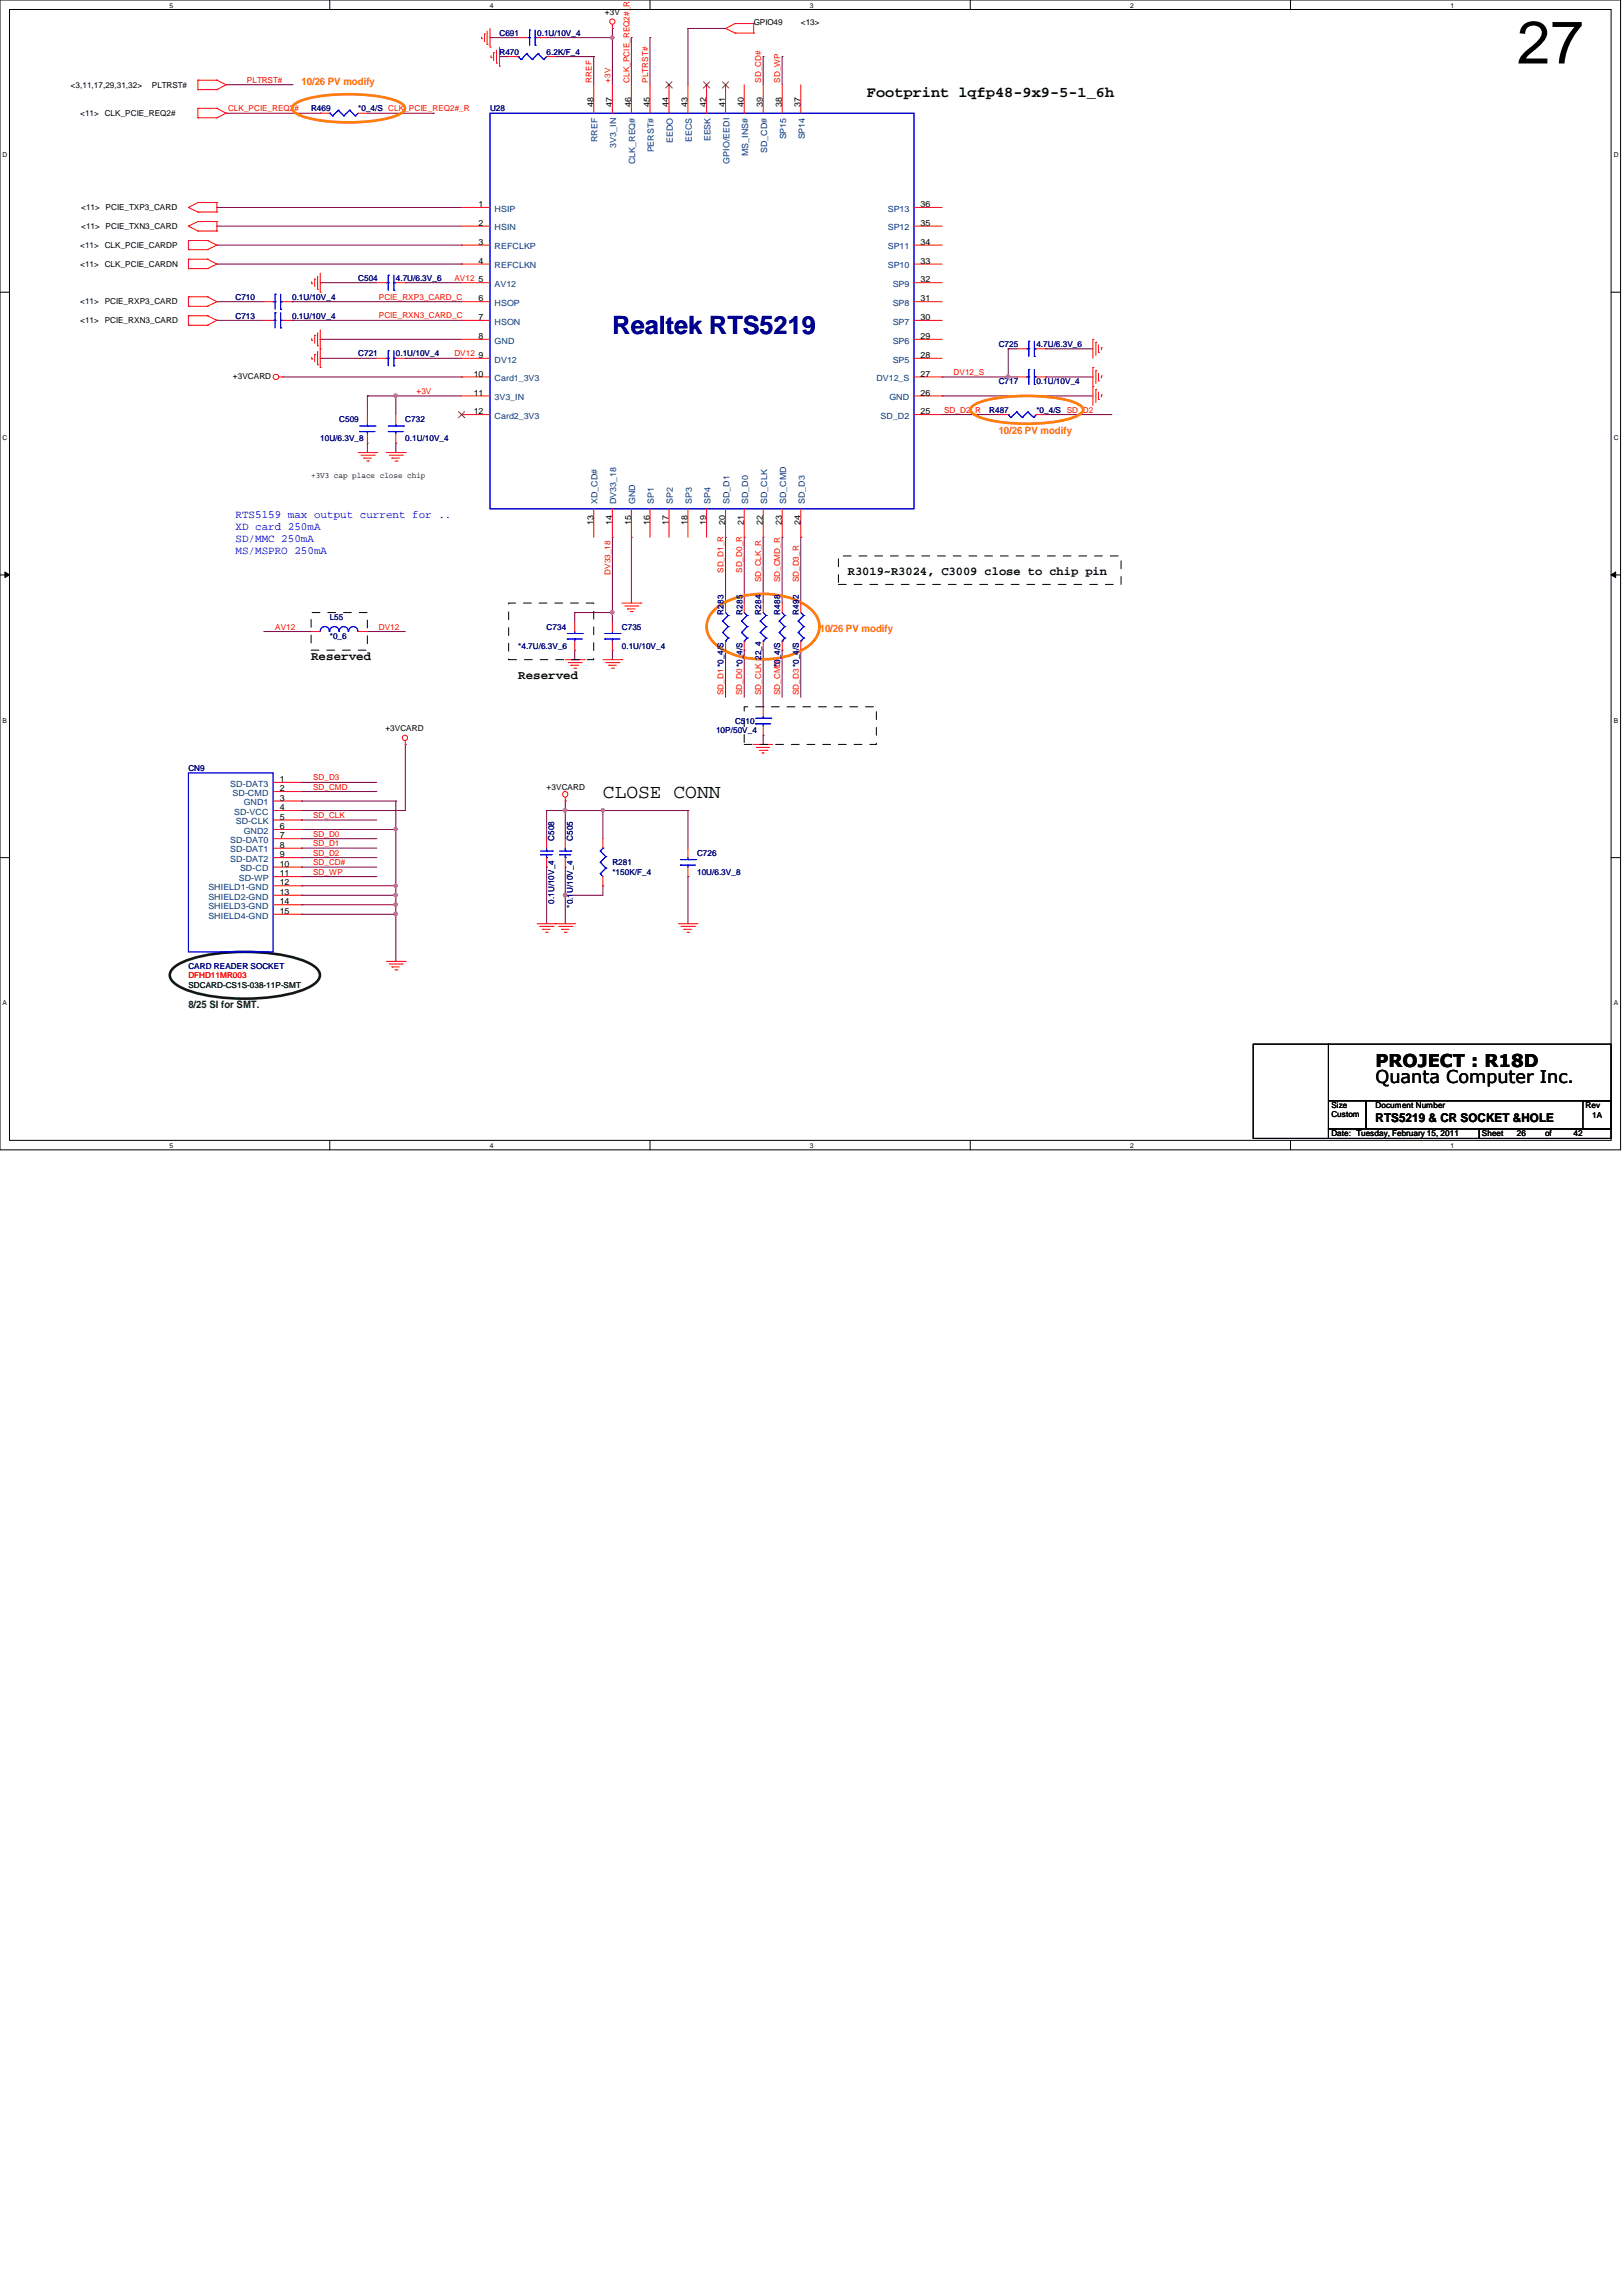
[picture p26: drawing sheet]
<svg xmlns="http://www.w3.org/2000/svg" width="210mm" height="297mm" viewBox="0 0 210 297" stroke-linecap="round" stroke-linejoin="round" font-family="sans-serif">
<defs><g id="words">
<text font-size="7.8" x="196.3" y="8.2">27</text>
<text font-size="3.3" fill="#000080" x="79.2" y="43.3">Realtek RTS5219</text>
<text font-size="2.5" x="78" y="103.3">CLOSE CONN</text>
<g font-size="2.3">
<text x="178" y="140.2">Quanta Computer Inc.</text>
<text x="178" y="138">PROJECT : R18D</text>
</g>
<text font-size="1.9" x="112.2" y="12.6">Footprint lqfp48-9x9-5-1_6h</text>
<g font-size="1.6">
<text x="109.7" y="74.4">R3019~R3024, C3009 close to chip pin</text>
<text x="40.3" y="85.4">Reserved</text>
<text x="67.1" y="87.8">Reserved</text>
<text x="178" y="145.1">RTS5219 &amp; CR SOCKET &amp;HOLE</text>
</g>
<g font-size="1.4" fill="#00f">
<text x="30.5" y="67">RTS5159 max output current for ..</text>
<text x="30.5" y="68.6">XD card 250mA</text>
<text x="30.5" y="70.1">SD/MMC 250mA</text>
<text x="30.5" y="71.7">MS/MSPRO 250mA</text>
</g>
<g font-size="1.3" fill="#ff8000">
<text x="39" y="11">10/26 PV modify</text>
<text x="129.2" y="56.1">10/26 PV modify</text>
<text x="106.1" y="81.7">10/26 PV modify</text>
</g>
<text font-size="1.3" fill="#004000" x="24.4" y="130.5">8/25 SI for SMT.</text>
<g font-size="1.1" fill="#000080">
<text x="64.6" y="4.7">C691</text>
<text x="69.5" y="4.7">0.1U/10V_4</text>
<text x="64.6" y="7.1">R470</text>
<text x="70.7" y="7.1">6.2K/F_4</text>
<text x="40.3" y="14.4">R469</text>
<text x="46.4" y="14.4">*0_4/S CLK_PCIE_REQ2#_R</text>
<text x="63.4" y="14.4">U28</text>
<text x="30.5" y="41.2">C713</text>
<text x="30.5" y="38.8">C710</text>
<text x="37.8" y="41.2">0.1U/10V_4</text>
<text x="37.8" y="38.8">0.1U/10V_4</text>
<text x="46.4" y="36.3">C504</text>
<text x="51.2" y="36.3">4.7U/6.3V_6</text>
<text x="46.4" y="46.1">C721</text>
<text x="51.2" y="46.1">0.1U/10V_4</text>
<text x="129.2" y="44.9">C725</text>
<text x="134.1" y="44.9">4.7U/6.3V_6</text>
<text x="128" y="53.4">R487</text>
<text x="129.2" y="49.7">C717</text>
<text x="134.1" y="49.7">0.1U/10V_4</text>
<text x="134.1" y="53.4">*0_4/S SD_D2</text>
<text x="41.4" y="57.1">10U/6.3V_8</text>
<text x="43.9" y="54.6">C509</text>
<text x="52.5" y="54.6">C732</text>
<text x="52.5" y="57.1">0.1U/10V_4</text>
<text x="42.7" y="80.2">L55</text>
<text x="42.7" y="82.7">*0_6</text>
<text x="67.1" y="83.9">*4.7U/6.3V_6</text>
<text x="70.7" y="81.4">C734</text>
<text x="80.5" y="81.4">C735</text>
<text x="80.5" y="83.9">0.1U/10V_4</text>
<text x="93.6" y="79.5" transform="rotate(-90 93.6 79.5)">R283</text>
<text x="96.1" y="79.5" transform="rotate(-90 96.1 79.5)">R285</text>
<text x="98.5" y="79.5" transform="rotate(-90 98.5 79.5)">R284</text>
<text x="101" y="79.5" transform="rotate(-90 101 79.5)">R488</text>
<text x="103.4" y="79.5" transform="rotate(-90 103.4 79.5)">R492</text>
<text x="101" y="86.3" transform="rotate(-90 101 86.3)">*0_4/S</text>
<text x="92.7" y="94.9">10P/50V_4</text>
<text x="95.1" y="93.6">C510</text>
<text x="24.4" y="99.7">CN9</text>
<text x="71.7" y="108.8" transform="rotate(-90 71.7 108.8)">C508</text>
<text x="74.1" y="108.8" transform="rotate(-90 74.1 108.8)">C505</text>
<text x="79.2" y="111.9">R281</text>
<text x="79.2" y="113.2">*150K/F_4</text>
<text x="90.2" y="110.7">C726</text>
<text x="90.2" y="113.2">10U/6.3V_8</text>
<text x="71.7" y="116.9" transform="rotate(-90 71.7 116.9)">0.1U/10V_4</text>
<text x="74.1" y="117.4" transform="rotate(-90 74.1 117.4)">*0.1U/10V_4</text>
<text x="24.4" y="125.3">CARD READER SOCKET</text>
</g>
<g font-size="1.1">
<text x="78.3" y="1.9">+3V</text>
<text x="97.5" y="3.2">GPIO49</text>
<text x="103.6" y="3.2">&lt;13&gt;</text>
<text x="9.1" y="11.3">&lt;3,11,17,29,31,32&gt;</text>
<text x="19.6" y="11.3">PLTRST#</text>
<text x="10.4" y="15">&lt;11&gt; CLK_PCIE_REQ2#</text>
<text x="76.8" y="13.8" transform="rotate(-90 76.8 13.8)">48</text>
<text x="79.2" y="13.8" transform="rotate(-90 79.2 13.8)">47</text>
<text x="81.7" y="13.8" transform="rotate(-90 81.7 13.8)">46</text>
<text x="84.1" y="13.8" transform="rotate(-90 84.1 13.8)">45</text>
<text x="86.5" y="13.8" transform="rotate(-90 86.5 13.8)">44</text>
<text x="89" y="13.8" transform="rotate(-90 89 13.8)">43</text>
<text x="91.4" y="13.8" transform="rotate(-90 91.4 13.8)">42</text>
<text x="93.9" y="13.8" transform="rotate(-90 93.9 13.8)">41</text>
<text x="96.3" y="13.8" transform="rotate(-90 96.3 13.8)">40</text>
<text x="98.7" y="13.8" transform="rotate(-90 98.7 13.8)">39</text>
<text x="101.2" y="13.8" transform="rotate(-90 101.2 13.8)">38</text>
<text x="103.6" y="13.8" transform="rotate(-90 103.6 13.8)">37</text>
<text x="10.5" y="29.6">&lt;11&gt; PCIE_TXN3_CARD</text>
<text x="10.5" y="27.2">&lt;11&gt; PCIE_TXP3_CARD</text>
<text x="61.9" y="26.8">1</text>
<text x="61.9" y="29.2">2</text>
<text x="119.1" y="29.2">35</text>
<text x="119.1" y="26.8">36</text>
<text x="10.4" y="32.1">&lt;11&gt; CLK_PCIE_CARDP</text>
<text x="10.4" y="34.5">&lt;11&gt; CLK_PCIE_CARDN</text>
<text x="61.9" y="31.7">3</text>
<text x="61.9" y="34.1">4</text>
<text x="119.1" y="34.1">33</text>
<text x="119.1" y="31.7">34</text>
<text x="10.4" y="39.4">&lt;11&gt; PCIE_RXP3_CARD</text>
<text x="10.4" y="41.8">&lt;11&gt; PCIE_RXN3_CARD</text>
<text x="61.9" y="36.5">5</text>
<text x="61.9" y="39">6</text>
<text x="61.9" y="41.4">7</text>
<text x="119.1" y="41.4">30</text>
<text x="119.1" y="39">31</text>
<text x="119.1" y="36.5">32</text>
<text x="61.9" y="43.9">8</text>
<text x="61.9" y="46.3">9</text>
<text x="119.1" y="46.3">28</text>
<text x="119.1" y="43.9">29</text>
<text x="30.1" y="49">+3VCARD</text>
<text x="61.3" y="48.7">10</text>
<text x="61.3" y="51.2">11</text>
<text x="61.3" y="53.6">12</text>
<text x="119.1" y="53.6">25</text>
<text x="119.1" y="51.2">26</text>
<text x="119.1" y="48.7">27</text>
<text x="40.3" y="61.9">+3V3 cap place close chip</text>
<text x="76.8" y="67.9" transform="rotate(-90 76.8 67.9)">13</text>
<text x="79.2" y="67.9" transform="rotate(-90 79.2 67.9)">14</text>
<text x="81.7" y="67.9" transform="rotate(-90 81.7 67.9)">15</text>
<text x="84.1" y="67.9" transform="rotate(-90 84.1 67.9)">16</text>
<text x="86.5" y="67.9" transform="rotate(-90 86.5 67.9)">17</text>
<text x="89" y="67.9" transform="rotate(-90 89 67.9)">18</text>
<text x="91.4" y="67.9" transform="rotate(-90 91.4 67.9)">19</text>
<text x="93.9" y="67.9" transform="rotate(-90 93.9 67.9)">20</text>
<text x="96.3" y="67.9" transform="rotate(-90 96.3 67.9)">21</text>
<text x="98.7" y="67.9" transform="rotate(-90 98.7 67.9)">22</text>
<text x="101.2" y="67.9" transform="rotate(-90 101.2 67.9)">23</text>
<text x="103.6" y="67.9" transform="rotate(-90 103.6 67.9)">24</text>
<text x="49.9" y="94.6">+3VCARD</text>
<text x="36.2" y="101.2">1</text>
<text x="36.2" y="102.4">2</text>
<text x="36.2" y="103.6">3</text>
<text x="36.2" y="107.3">6</text>
<text x="36.2" y="104.8">4</text>
<text x="36.2" y="106">5</text>
<text x="70.7" y="102.2">+3VCARD</text>
<text x="36.2" y="110.9">9</text>
<text x="36.2" y="108.5">7</text>
<text x="36.2" y="109.7">8</text>
<text x="36.2" y="112.1">10</text>
<text x="36.2" y="113.4">11</text>
<text x="36.2" y="114.6">12</text>
<text x="36.2" y="115.8">13</text>
<text x="36.2" y="117">14</text>
<text x="36.2" y="118.2">15</text>
<text x="172.3" y="143.4">Size</text>
<text x="178" y="143.4">Document Number</text>
<text x="205.2" y="143.4">Rev</text>
<text x="172.3" y="147">Date: Tuesday, February 15, 2011</text>
<text x="172.3" y="144.5">Custom</text>
<text x="191.8" y="147">Sheet</text>
<text x="196.3" y="147">26</text>
<text x="199.9" y="147">of</text>
<text x="203.6" y="147">42</text>
<text x="206" y="144.6">1A</text>
</g>
<g font-size="1.1" fill="#f00">
<text x="32" y="10.7">PLTRST#</text>
<text x="76.6" y="10.7" transform="rotate(-90 76.6 10.7)">RREF</text>
<text x="79" y="10.7" transform="rotate(-90 79 10.7)">+3V</text>
<text x="81.4" y="10.7" transform="rotate(-90 81.4 10.7)">CLK_PCIE_REQ2#_R</text>
<text x="83.9" y="10.7" transform="rotate(-90 83.9 10.7)">PLTRST#</text>
<text x="98.5" y="10.7" transform="rotate(-90 98.5 10.7)">SD_CD#</text>
<text x="101" y="10.7" transform="rotate(-90 101 10.7)">SD_WP</text>
<text x="29.5" y="14.4">CLK_PCIE_REQ2#</text>
<text x="49" y="38.8">PCIE_RXP3_CARD_C</text>
<text x="49" y="41.2">PCIE_RXN3_CARD_C</text>
<text x="58.8" y="36.3">AV12</text>
<text x="58.8" y="46.1">DV12</text>
<text x="53.9" y="51">+3V</text>
<text x="122.2" y="53.4">SD_D2_R</text>
<text x="123.4" y="48.5">DV12_S</text>
<text x="79" y="74.4" transform="rotate(-90 79 74.4)">DV33_18</text>
<text x="93.6" y="74.1" transform="rotate(-90 93.6 74.1)">SD_D1_R</text>
<text x="96.1" y="74.1" transform="rotate(-90 96.1 74.1)">SD_D0_R</text>
<text x="98.5" y="75.4" transform="rotate(-90 98.5 75.4)">SD_CLK_R</text>
<text x="101" y="75.4" transform="rotate(-90 101 75.4)">SD_CMD_R</text>
<text x="103.4" y="75.4" transform="rotate(-90 103.4 75.4)">SD_D3_R</text>
<text x="35.6" y="81.4">AV12</text>
<text x="49" y="81.4">DV12</text>
<text x="93.6" y="90" transform="rotate(-90 93.6 90)">SD_D1 *0_4/S</text>
<text x="96.1" y="90" transform="rotate(-90 96.1 90)">SD_D0 *0_4/S</text>
<text x="98.5" y="90" transform="rotate(-90 98.5 90)">SD_CLK 22_4</text>
<text x="101" y="90" transform="rotate(-90 101 90)">SD_CMD</text>
<text x="103.4" y="90" transform="rotate(-90 103.4 90)">SD_D3 *0_4/S</text>
<text x="40.5" y="101">SD_D3</text>
<text x="40.5" y="102.2">SD_CMD</text>
<text x="40.5" y="105.8">SD_CLK</text>
<text x="40.5" y="109.5">SD_D1</text>
<text x="40.5" y="108.2">SD_D0</text>
<text x="40.5" y="110.7">SD_D2</text>
<text x="40.5" y="111.9">SD_CD#</text>
<text x="40.5" y="113.2">SD_WP</text>
<text x="24.4" y="126.6">DFHD11MR003</text>
</g>
<g font-size="1.1" fill="#004080">
<text x="77.3" y="18.4" transform="rotate(-90 77.3 18.4)">RREF</text>
<text x="79.8" y="19.1" transform="rotate(-90 79.8 19.1)">3V3_IN</text>
<text x="82.2" y="21.3" transform="rotate(-90 82.2 21.3)">CLK_REQ#</text>
<text x="84.6" y="19.7" transform="rotate(-90 84.6 19.7)">PERST#</text>
<text x="87.1" y="18.5" transform="rotate(-90 87.1 18.5)">EEDO</text>
<text x="89.5" y="18.4" transform="rotate(-90 89.5 18.4)">EECS</text>
<text x="91.9" y="18.3" transform="rotate(-90 91.9 18.3)">EESK</text>
<text x="94.4" y="21.2" transform="rotate(-90 94.4 21.2)">GPIO/EEDI</text>
<text x="96.8" y="20.2" transform="rotate(-90 96.8 20.2)">MS_INS#</text>
<text x="99.3" y="19.8" transform="rotate(-90 99.3 19.8)">SD_CD#</text>
<text x="101.7" y="18" transform="rotate(-90 101.7 18)">SP15</text>
<text x="104.1" y="18" transform="rotate(-90 104.1 18)">SP14</text>
<text x="64" y="27.4">HSIP</text>
<text x="64" y="29.8">HSIN</text>
<text x="114.9" y="29.8">SP12</text>
<text x="114.9" y="27.4">SP13</text>
<text x="64" y="32.3">REFCLKP</text>
<text x="64" y="34.7">REFCLKN</text>
<text x="114.9" y="34.7">SP10</text>
<text x="114.9" y="32.3">SP11</text>
<text x="64" y="37.1">AV12</text>
<text x="64" y="39.6">HSOP</text>
<text x="64" y="42">HSON</text>
<text x="115.5" y="42">SP7</text>
<text x="115.5" y="39.6">SP8</text>
<text x="115.5" y="37.1">SP9</text>
<text x="64" y="44.5">GND</text>
<text x="64" y="46.9">DV12</text>
<text x="115.5" y="46.9">SP5</text>
<text x="115.5" y="44.5">SP6</text>
<text x="64" y="49.3">Card1_3V3</text>
<text x="64" y="51.8">3V3_IN</text>
<text x="113.4" y="49.3">DV12_S</text>
<text x="115.1" y="51.8">GND</text>
<text x="64" y="54.2">Card2_3V3</text>
<text x="114" y="54.2">SD_D2</text>
<text x="77.3" y="65.2" transform="rotate(-90 77.3 65.2)">XD_CD#</text>
<text x="79.8" y="65.2" transform="rotate(-90 79.8 65.2)">DV33_18</text>
<text x="82.2" y="65.2" transform="rotate(-90 82.2 65.2)">GND</text>
<text x="84.6" y="65.2" transform="rotate(-90 84.6 65.2)">SP1</text>
<text x="87.1" y="65.2" transform="rotate(-90 87.1 65.2)">SP2</text>
<text x="89.5" y="65.2" transform="rotate(-90 89.5 65.2)">SP3</text>
<text x="91.9" y="65.2" transform="rotate(-90 91.9 65.2)">SP4</text>
<text x="94.4" y="65.2" transform="rotate(-90 94.4 65.2)">SD_D1</text>
<text x="96.8" y="65.2" transform="rotate(-90 96.8 65.2)">SD_D0</text>
<text x="99.3" y="65.2" transform="rotate(-90 99.3 65.2)">SD_CLK</text>
<text x="101.7" y="65.2" transform="rotate(-90 101.7 65.2)">SD_CMD</text>
<text x="104.1" y="65.2" transform="rotate(-90 104.1 65.2)">SD_D3</text>
<text x="29.8" y="101.8">SD-DAT3</text>
<text x="30.1" y="103">SD-CMD</text>
<text x="30.3" y="105.4">SD-VCC</text>
<text x="30.5" y="106.6">SD-CLK</text>
<text x="31.5" y="104.2">GND1</text>
<text x="31.5" y="107.9">GND2</text>
<text x="29.8" y="111.5">SD-DAT2</text>
<text x="29.8" y="109.1">SD-DAT0</text>
<text x="29.8" y="110.3">SD-DAT1</text>
<text x="30.9" y="114">SD-WP</text>
<text x="31.1" y="112.7">SD-CD</text>
<text x="27" y="115.1">SHIELD1-GND</text>
<text x="27" y="116.4">SHIELD2-GND</text>
<text x="27" y="117.6">SHIELD3-GND</text>
<text x="27" y="118.8">SHIELD4-GND</text>
</g>
<text font-size="1.1" fill="#004000" x="24.4" y="127.8">SDCARD-CS1S-038-11P-SMT</text>
<g font-size=".9">
<text x="21.9" y="1">5</text>
<text x="63.4" y="1">4</text>
<text x="104.8" y="1">3</text>
<text x="146.3" y="1">2</text>
<text x="187.7" y="1">1</text>
<text x=".3" y="20.3">D</text>
<text x="208.8" y="20.3">D</text>
<text x=".3" y="56.9">C</text>
<text x="208.8" y="56.9">C</text>
<text x=".3" y="93.5">B</text>
<text x="208.8" y="93.5">B</text>
<text x=".3" y="130">A</text>
<text x="208.8" y="130">A</text>
<text x="21.9" y="148.5">5</text>
<text x="63.4" y="148.5">4</text>
<text x="104.8" y="148.5">3</text>
<text x="146.3" y="148.5">2</text>
<text x="187.7" y="148.5">1</text>
</g>
</g></defs>
<path d="M0 0h209.7v148.8h-209.7zM1.2 1.2h207.3v146.3h-207.3z" fill="none" stroke="#000" stroke-width=".13"/>
<g fill="#fff">
<path d="M21.9 .2h.5v.9h-.5z"/>
<path d="M21.9 147.7h.5v1h-.5z"/>
</g>
<path d="M42.7 0v1.2M42.7 147.5v1.3" fill="none" stroke="#000" stroke-width=".13"/>
<g fill="#fff">
<path d="M63.4 .2h.4v.9h-.4z"/>
<path d="M63.4 147.7h.4v1h-.4z"/>
</g>
<path d="M84.1 0v1.2M84.1 147.5v1.3" fill="none" stroke="#000" stroke-width=".13"/>
<g fill="#fff">
<path d="M104.8 .2h.5v.9h-.5z"/>
<path d="M104.8 147.7h.5v1h-.5z"/>
</g>
<path d="M125.6 0v1.2M125.6 147.5v1.3" fill="none" stroke="#000" stroke-width=".13"/>
<g fill="#fff">
<path d="M146.3 .2h.4v.9h-.4z"/>
<path d="M146.3 147.7h.4v1h-.4z"/>
</g>
<path d="M167 0v1.2M167 147.5v1.3" fill="none" stroke="#000" stroke-width=".13"/>
<g fill="#fff">
<path d="M187.7 .2h.5v.9h-.5z"/>
<path d="M187.7 147.7h.5v1h-.5z"/>
<path d="M.3 19.5h.6v1h-.6z"/>
<path d="M208.8 19.5h.6v1h-.6z"/>
<path d="M.3 56.1h.6v1h-.6z"/>
<path d="M208.8 56.1h.6v1h-.6z"/>
</g>
<path d="M0 37.8h1.2M208.5 37.8h1.2" fill="none" stroke="#000" stroke-width=".13"/>
<g fill="#fff">
<path d="M.3 92.7h.6v.9h-.6z"/>
<path d="M208.8 92.7h.6v.9h-.6z"/>
</g>
<path d="M0 74.4h1.2M.6 74l.6 .4-.6 .3zM208.5 74.4l.6-.4v.7zM208.5 74.4h1.2" fill="none" stroke="#000" stroke-width=".13"/>
<path d="M.6 74l.6 .4-.6 .3zM208.5 74.4l.6-.4v.7z" fill="#000"/>
<g fill="#fff">
<path d="M.3 129.2h.6v1h-.6z"/>
<path d="M208.8 129.2h.6v1h-.6z"/>
</g>
<path d="M0 111h1.2M208.5 111h1.2" fill="none" stroke="#000" stroke-width=".13"/>
<g fill="none" stroke="#800040" stroke-width=".13">
<path d="M63.4 4.9h.1M63.4 4.9h3.7M64.6 7.3h.1M64.6 7.3h1.2M70.7 4.9h.1M70.7 4.9h8.5M76.8 7.3h.1M76.8 7.3v3.7M84.1 4.9h.1M84.1 4.9v6.1M98.8 7.3h.1M98.8 7.3v3.7"/>
<path d="M130.5 45.1h.1M130.5 48.8h.1M130.5 48.8h1.2M130.5 45.1v3.7M135.3 48.8h.1M135.3 53.6h.1M135.3 45.1h.1M135.3 48.8h6.1M135.3 53.6h8.6M135.3 45.1h6.1M74.4 79.2h.1M74.4 79.2h4.8"/>
<path d="M74.4 79.2v1.3M79.2 79.2h.1M79.2 79.2v1.3M81.7 69.5h.1M81.7 69.5v8.5M93.9 69.5h.1M93.9 69.5v8.5M79.2 84.1h.1M79.2 84.1v1.2M93.9 84.1h.1M93.9 84.1v6.1M98.8 91.4h.1"/>
<path d="M98.8 84.1v7.3"/>
</g>
<path d="M130.3 48.6h.3l.1 .1-.1 .2-.2 .1-.1-.1z" fill-rule="evenodd" fill="#f0f"/>
<path d="M130.3 48.6h.3l.1 .1-.1 .2-.2 .1-.1-.1z" fill="none" stroke="#f0f" stroke-width=".13"/>
<g fill="none" stroke="#800040" stroke-width=".13">
<path d="M71.9 7.3h.1M71.9 7.3h4.9M81.7 4.9h.1M81.7 4.9v6.1M121.9 48.8h.1M121.9 48.8h8.6M121.9 53.6h7.3M129.2 53.6h.1M130.5 45.1h.1M130.5 45.1h1.2M79.2 69.5h.1M79.2 69.5v9.7"/>
<path d="M96.3 69.5h.1M96.3 69.5v8.5M98.8 69.5h.1M98.8 69.5v8.5M101.2 69.5h.1M101.2 69.5v8.5M74.4 84.1h.1M74.4 84.1v1.2M96.3 84.1h.1M96.3 84.1v6.1M98.8 95.1h.1M98.8 95.1v1.2"/>
<path d="M101.2 84.1h.1M101.2 84.1v6.1M103.6 84.1h.1M103.6 84.1v6.1"/>
</g>
<path d="M79.1 79.1h.3l.1 .1-.1 .2-.2 .1-.1-.1z" fill-rule="evenodd" fill="#f0f"/>
<path d="M79.1 79.1h.3l.1 .1-.1 .2-.2 .1-.1-.1z" fill="none" stroke="#f0f" stroke-width=".13"/>
<path d="M79.2 4.9h.1M79.2 4.9v6.1" fill="none" stroke="#800040" stroke-width=".13"/>
<path d="M79.1 4.7h.3l.1 .2-.1 .1-.2 .1-.1-.1z" fill-rule="evenodd" fill="#f0f"/>
<path d="M79.1 4.7h.3l.1 .2-.1 .1-.2 .1-.1-.1z" fill="none" stroke="#f0f" stroke-width=".13"/>
<g fill="none" stroke="#800040" stroke-width=".13">
<path d="M41.4 36.6h.1M41.4 36.6h7.4M52.5 36.6h.1M52.5 36.6h7.2M47.5 57.3h.1M47.5 51.2h.1M47.5 51.2v2.4M47.5 57.3v1.2M51.2 57.3h.1M51.2 51.2h.1M51.2 51.2h8.5M51.2 51.2v2.4"/>
<path d="M51.2 57.3v1.2M52.5 46.4h.1M52.5 46.4h7.2M121.9 51.2h.1M121.9 51.2h19.5M103.6 69.5h.1M103.6 69.5v8.5"/>
</g>
<path d="M51 51h.4v.2v.2h-.2h-.2z" fill-rule="evenodd" fill="#f0f"/>
<path d="M51 51h.4v.2v.2h-.2h-.2z" fill="none" stroke="#f0f" stroke-width=".13"/>
<g fill="none" stroke="#800040" stroke-width=".13">
<path d="M29.3 11h8.5M29.3 14.6h12.1M37.8 11h.1M41.4 14.6h.1M47.5 14.6h8.6M56.1 14.6h.1M79.2 3.7h.1M79.2 3.7v1.2M89 3.7h.1M89 3.7v7.3M89 3.7h4.9M93.9 3.7h.1"/>
<path d="M101.2 7.3h.1M101.2 7.3v3.7M28.1 39h.1M28.1 29.3h.1M28.1 26.8h.1M28.1 31.7h31.6M28.1 34.2h31.6M28.1 39h6.1M28.1 29.3h31.6M28.1 26.8h31.6M37.8 39h.1M37.8 39h21.9"/>
<path d="M59.7 31.7h.1M59.7 34.2h.1M28.1 41.4h.1M28.1 41.4h6.1M36.6 48.8h23.1M37.8 41.4h.1M37.8 41.4h21.9M41.4 46.4h.1M41.4 43.9h.1M41.4 46.4h7.4M41.4 43.9h18.3M47.5 51.2h.1"/>
<path d="M47.5 51.2h3.7M59.7 48.8h.1M34.2 81.7h.1M34.2 81.7h6.1M47.5 81.7h.1M47.5 81.7h5M73.2 112.2h.1M73.2 103.6h.1M73.2 104.9h.1M73.2 103.6v4.9M73.2 112.2v3.6M78 104.9h.1"/>
<path d="M78 104.9h11M89 113.4h.1M89 104.9h.1M89 104.9v4.8M89 113.4v6.1"/>
</g>
<path d="M77.9 104.7h.3v.1v.2l-.2 .1-.1-.1z" fill-rule="evenodd" fill="#f0f"/>
<path d="M77.9 104.7h.3v.1v.2l-.2 .1-.1-.1z" fill="none" stroke="#f0f" stroke-width=".13"/>
<path d="M52.5 96.3h.1M52.5 96.3v8.6h-13.5M39 104.9h.1M51.2 118.3h.1M51.2 118.3v6.1M70.7 104.9h.1M70.7 112.2h.1M70.7 104.9v3.6M70.7 112.2v7.3M70.7 104.9h2.5" fill="none" stroke="#800040" stroke-width=".13"/>
<path d="M51 118.1h.4v.1v.2l-.2 .1-.2-.1z" fill-rule="evenodd" fill="#f0f"/>
<path d="M51 118.1h.4v.1v.2l-.2 .1-.2-.1z" fill="none" stroke="#f0f" stroke-width=".13"/>
<g fill="none" stroke="#800040" stroke-width=".13">
<path d="M39 103.6h.1M39 107.3h.1M39 101.2h.1M39 102.4h.1M39 106.1h.1M39 109.7h.1M39 108.5h.1M39 111h.1M39 114.6h.1M39 103.6h12.2M39 107.3h12.2M39 101.2h9.8"/>
<path d="M39 102.4h9.8M39 106.1h9.8M39 109.7h9.8M39 108.5h9.8M39 111h9.8M51.2 103.6h.1M51.2 107.3h.1M51.2 103.6v11h-12.2"/>
</g>
<path d="M51 107.1h.4v.2v.1l-.2 .1-.2-.1z" fill-rule="evenodd" fill="#f0f"/>
<path d="M51 107.1h.4v.2v.1l-.2 .1-.2-.1z" fill="none" stroke="#f0f" stroke-width=".13"/>
<path d="M39 115.8h.1M39 117.1h.1M39 115.8h12.2M39 117.1h12.2" fill="none" stroke="#800040" stroke-width=".13"/>
<path d="M51 116.9h.4v.1v.2l-.2 .1-.2-.1z" fill-rule="evenodd" fill="#f0f"/>
<path d="M51 116.9h.4v.1v.2l-.2 .1-.2-.1z" fill="none" stroke="#f0f" stroke-width=".13"/>
<path d="M39 118.3h.1M39 118.3h12.2M51.2 114.6h.1M51.2 114.6v1.2" fill="none" stroke="#800040" stroke-width=".13"/>
<path d="M51 114.4h.4v.2v.1l-.2 .1-.2-.1z" fill-rule="evenodd" fill="#f0f"/>
<path d="M51 114.4h.4v.2v.1l-.2 .1-.2-.1z" fill="none" stroke="#f0f" stroke-width=".13"/>
<path d="M51.2 117.1h.1M51.2 115.8h.1M51.2 115.8v2.5" fill="none" stroke="#800040" stroke-width=".13"/>
<path d="M51 115.6h.4v.2v.2h-.2h-.2z" fill-rule="evenodd" fill="#f0f"/>
<path d="M51 115.6h.4v.2v.2h-.2h-.2z" fill="none" stroke="#f0f" stroke-width=".13"/>
<path d="M39 112.2h.1M39 113.4h.1M39 112.2h9.8M39 113.4h9.8M73.2 115.8h.1M73.2 115.8h4.8" fill="none" stroke="#800040" stroke-width=".13"/>
<path d="M73 115.6h.3l.1 .2-.1 .2h-.2h-.1z" fill-rule="evenodd" fill="#f0f"/>
<path d="M73 115.6h.3l.1 .2-.1 .2h-.2h-.1z" fill="none" stroke="#f0f" stroke-width=".13"/>
<path d="M73.2 115.8h.1M73.2 104.9h.1M73.2 115.8v3.7M73.2 104.9h4.8M78 104.9h.1M78 114.6h.1M78 104.9v3.6M78 114.6v1.2" fill="none" stroke="#800040" stroke-width=".13"/>
<path d="M73 104.7h.3l.1 .1-.1 .2-.2 .1-.1-.1z" fill-rule="evenodd" fill="#f0f"/>
<path d="M73 104.7h.3l.1 .1-.1 .2-.2 .1-.1-.1z" fill="none" stroke="#f0f" stroke-width=".13"/>
<g fill="none" stroke="#f00" stroke-width=".13">
<path d="M25.6 11.6h.1M25.6 10.4h.1M25.6 15.2h.1M25.6 14h.1M25.6 10.4h2.5M25.6 11.6h2.5M25.6 10.4v1.2M25.6 14v1.2M25.6 14h2.5M25.6 15.2h2.5M28.1 10.4h.1M28.1 11.6h.1"/>
<path d="M28.1 14h.1M28.1 15.2h.1M28.1 10.4l1.2 .6M28.1 14l1.2 .6M29.3 11h.1M29.3 14.6h.1M29.3 11l-1.2 .6M29.3 14.6l-1.2 .6M41.4 14.6h1.3M46.4 14.6h1.1M62.3 5h.1M62.3 4.8v.2"/>
<path d="M62.7 4.4h.1M62.7 4.4v1M63 5.8h.1M63 4v1.8M63.4 6.1h.1M63.4 3.7v2.4M63.5 7.5h.1M63.5 7.2v.3M63.9 6.8h.1M63.9 6.8v1M64.3 8.2h.1M64.3 6.5v1.7"/>
<path d="M64.6 8.6h.1M64.6 6.1v2.5M65.8 7.3h1.3M67.1 4.9h1.2M69.5 4.9h1.2M70.7 7.3h1.2M76.8 11v3.6M79.2 3.7h.1M79.2 3.2v.5M79.2 11v3.6M81.7 11v3.6M84.1 11v3.6"/>
<path d="M86.6 11v3.6M89 11v3.6M91.4 11v3.6M93.9 3.7h.1M93.9 3.7l1.2 .6M93.9 11v3.6M95.1 4.3h.1M95.1 3h.1M95.1 4.3h2.4M95.1 3l-1.2 .7M95.1 3h2.4M96.3 11v3.6"/>
<path d="M97.5 3h.1M97.5 4.3h.1M97.5 3v1.3M98.8 11v3.6M101.2 11v3.6M103.6 11v3.6M24.4 32.3h.1M24.4 31.1h.1M24.4 34.8h.1M24.4 33.5h.1M24.4 39.6h.1M24.4 38.4h.1"/>
<path d="M24.4 29.3h.1M24.4 26.8h.1M24.4 31.1h2.4M24.4 32.3h2.4M24.4 31.1v1.2M24.4 33.5v1.3M24.4 38.4v1.2M24.4 33.5h2.4M24.4 34.8h2.4M24.4 38.4h2.4M24.4 39.6h2.4M24.4 29.3l1.2 .6"/>
<path d="M24.4 26.8l1.2 .6M25.6 28.7h.1M25.6 29.9h.1M25.6 26.2h.1M25.6 27.4h.1M25.6 28.7l-1.2 .6M25.6 28.7h2.5M25.6 29.9h2.5M25.6 26.2l-1.2 .6M25.6 26.2h2.5M25.6 27.4h2.5M26.8 31.1h.1"/>
<path d="M26.8 32.3h.1M26.8 33.5h.1M26.8 34.8h.1M26.8 38.4h.1M26.8 39.6h.1M26.8 31.1l1.3 .6M26.8 33.5l1.3 .7M26.8 38.4l1.3 .6M28.1 31.7h.1M28.1 34.2h.1M28.1 39h.1M28.1 28.7h.1"/>
<path d="M28.1 29.9h.1M28.1 26.2h.1M28.1 27.4h.1M28.1 31.7l-1.3 .6M28.1 34.2l-1.3 .6M28.1 39l-1.3 .6M28.1 26.2v1.2M28.1 28.7v1.2M34.2 39h1.1M36.6 39h1.2M40.3 36.7h.1M40.3 36.4v.3"/>
<path d="M40.7 36.1h.1M40.7 36.1v1M41.1 37.4h.1M41.1 35.7v1.7M41.4 37.8h.1M41.4 35.3v2.5M48.8 36.6h1.2M51.2 36.6h1.3M59.7 36.6h3.7M59.7 39h3.7M59.7 34.2h3.7M59.7 31.7h3.7"/>
<path d="M59.7 29.3h3.7M59.7 26.8h3.7M118.3 36.6h3.6M118.3 39h3.6M118.3 34.2h3.6M118.3 31.7h3.6M118.3 29.3h3.6M118.3 26.8h3.6M24.4 42.1h.1M24.4 40.9h.1M24.4 40.9v1.2M24.4 40.9h2.4"/>
<path d="M24.4 42.1h2.4M26.8 40.9h.1M26.8 42.1h.1M26.8 40.9l1.3 .5M28.1 41.4h.1M28.1 41.4l-1.3 .7M34.2 41.4h1.1M36.1 48.8h.5M36.6 48.8h.1M36.6 41.4h1.2M40.3 44h.1M40.3 46.4h.1"/>
<path d="M40.3 43.8v.2M40.3 46.2v.2M40.7 43.4h.1M40.7 45.8h.1M40.7 43.4v1M40.7 45.8v1M41.1 44.7h.1M41.1 47.2h.1M41.1 43.1v1.6M41.1 45.5v1.7M41.4 45.1h.1M41.4 47.5h.1"/>
<path d="M41.4 42.7v4.8M46.4 58.5h2.4M46.7 58.9h1.7M47.1 59.3h.1M47.1 59.3h.9M47.5 59.6h.2M47.5 53.6v1.3M47.5 56.1v1.2M47.7 59.6h.1M48.4 58.9h.1M48.8 58.5h.1M48.8 46.4h1.2"/>
<path d="M50 58.5h2.5M50.4 58.9h1.7M50.7 59.3h.1M50.7 59.3h1M51.1 59.6h.3M51.2 53.6v1.3M51.2 56.1v1.2M51.2 46.4h1.3M51.4 59.6h.1M52.1 58.9h.1M52.5 58.5h.1M59.7 48.8h3.7"/>
<path d="M59.7 41.4h3.7M59.7 46.4h3.7M59.7 53.6h3.7M59.7 43.9h3.7M59.7 51.2h3.7M118.3 48.8h3.6M118.3 41.4h3.6M118.3 46.4h3.6M118.3 53.6h3.6M118.3 43.9h3.6M118.3 51.2h3.6M129.2 53.6h1.3"/>
<path d="M131.7 48.8h1.2M131.7 45.1h1.2M134.1 48.8h1.2M134.1 45.1h1.2M134.1 53.6h1.2M141.4 47.5h.1M141.4 43.9h.1M141.4 50h.1M141.4 43.9v2.5M141.4 47.5v5M141.8 47.9h.1M141.8 44.3h.1"/>
<path d="M141.8 50.4h.1M141.8 44.3v1.7M141.8 47.9v1.7M141.8 50.4v1.7M142.2 49.3h.1M142.2 45.6h.1M142.2 51.7h.1M142.2 44.6v1M142.2 48.3v1M142.2 50.7v1M142.5 48.6h.1M142.5 45h.1"/>
<path d="M142.5 51.1h.1M142.5 45v.3M142.5 48.6v.3M142.5 51.1v.3M76.8 65.8v3.7M79.2 65.8v3.7M80.5 78h2.4M80.9 78.4h1.6M81.2 78.8h.1M81.2 78.8h1M81.6 79.1h.2M81.7 65.8v3.7"/>
<path d="M81.8 79.1h.1M82.5 78.4h.1M82.9 78h.1M84.1 65.8v3.7M86.6 65.8v3.7M89 65.8v3.7M91.4 65.8v3.7M93.9 65.8v3.7M93.9 78v1.2M96.3 65.8v3.7M96.3 78v1.2M98.8 65.8v3.7"/>
<path d="M98.8 78v1.2M101.2 65.8v3.7M101.2 78v1.2M103.6 65.8v3.7M103.6 78v1.2M40.3 81.7h1.1M46.4 81.7h1.1M52.5 96.3h.1M52.5 95.8v.5M73.2 85.3h2.4M73.5 85.7h1.7M73.9 86.1h.1"/>
<path d="M73.9 86.1h1M74.3 86.4h.2M74.4 80.5v1.2M74.4 82.9v1.2M74.5 86.4h.1M75.2 85.7h.1M75.6 85.3h.1M78 85.3h2.5M78.4 85.7h1.7M78.8 86.1h.1M78.8 86.1h1M79.1 86.4h.3"/>
<path d="M79.2 80.5v1.2M79.2 82.9v1.2M79.4 86.4h.1M80.1 85.7h.1M80.5 85.3h.1M93.9 82.9v1.2M96.3 82.9v1.2M97.5 96.3h.1M97.5 96.3h2.5M97.9 96.7h.1M97.9 96.7h1.7M98.3 97.1h1"/>
<path d="M98.6 97.4h.1M98.6 97.4h.3M98.8 82.9v1.2M98.8 91.4v1.3M98.8 93.9v1.2M99.3 97.1h.1M101.2 82.9v1.2M103.6 82.9v1.2M35.3 111h3.7M35.3 101.2h3.7M35.3 102.4h3.7M35.3 103.6h3.7"/>
<path d="M35.3 107.3h3.7M35.3 104.9h3.7M35.3 106.1h3.7M35.3 108.5h3.7M35.3 109.7h3.7M35.3 114.6h3.7M35.3 115.8h3.7M35.3 117.1h3.7M35.3 118.3h3.7M35.3 112.2h3.7M35.3 113.4h3.7M69.5 119.5h4.9"/>
<path d="M69.8 119.8h1.8M70.7 108.5v1.2M70.7 111v1.2M71.6 119.8h.1M71.9 119.5h.1M72.3 119.8h1.7M73.2 103.6h.1M73.2 103.2v.4M73.2 108.5v1.2M73.2 111v1.2M74 119.8h.1M74.4 119.5h.1"/>
<path d="M78 108.5v1.2M78 113.4v1.2M87.8 119.5h2.4M88.1 119.8h1.8M89 109.7v1.3M89 112.2v1.2M89.9 119.8h.1M90.2 119.5h.1M50 124.4h2.5M50.4 124.7h1.7M50.7 125.1h.1M50.7 125.1h1"/>
<path d="M51.1 125.5h.3M51.4 125.5h.1M52.1 124.7h.1M52.5 124.4h.1M70.2 120.2h.1M70.2 120.2h1M70.6 120.6h.2M70.8 120.6h.1M72.7 120.2h.1M72.7 120.2h1M73 120.6h.3M73.3 120.6h.1"/>
<path d="M88.5 120.2h.1M88.5 120.2h1M88.9 120.6h.2M89.1 120.6h.1"/>
<circle cx="79.2" cy="2.8" r=".34"/>
<circle cx="35.7" cy="48.8" r=".36"/>
<circle cx="52.4" cy="95.5" r=".34"/>
<circle cx="73.1" cy="102.8" r=".35"/>
</g>
<path d="M162.2 135.1h9.7v12.2h-9.7zM171.9 135.1h36.6v7.3h-36.6zM171.9 142.4h4.9v3.6h-4.9zM171.9 146h19.5v1.3h-19.5zM176.8 142.4h31.7v3.6h-31.7zM191.4 146h17.1v1.3h-17.1zM204.9 142.4h3.6v3.6h-3.6z" fill="none" stroke="#000" stroke-width=".13"/>
<path d="M40.3 79.2h7.2v4.9h-7.2zM65.8 78h11v7.3h-11zM108.5 71.9h36.6v3.7h-36.6zM96.3 91.4h17.1v4.9h-17.1z" fill="none" stroke="#000" stroke-width=".13" stroke-dasharray="1 1 1 1 1 1 1 1"/>
<path d="M22.4 125.3a9.9 9.9 0 0 1 5.2-1.9 27.1 27.1 0 0 1 11.4 .8 3.9 3.9 0 0 1 2.3 1.5 1.36 1.36 0 0 1-.8 1.7 14.2 14.2 0 0 1-6 1.7 25.2 25.2 0 0 1-10.2-1 3.9 3.9 0 0 1-2.2-1.5l-.1-.4 .1-.5z" fill="none" stroke="#004000" stroke-width=".34"/>
<path d="M37.9 13.7a4.4 4.4 0 0 1 2.5-1.1 25.3 25.3 0 0 1 10.3 .2l1.2 .6 .4 .3 .1 .3-.1 .3a4.7 4.7 0 0 1-2.5 1.1 24.6 24.6 0 0 1-10.3-.2l-1.2-.6-.4-.3-.1-.3zM125.7 52.7a4.6 4.6 0 0 1 2.5-1.1 25.4 25.4 0 0 1 10.3 .3l1.2 .5 .3 .3 .2 .3-.2 .3a4.6 4.6 0 0 1-2.4 1.1 24.5 24.5 0 0 1-10.3-.2l-1.2-.6-.4-.3-.1-.3zM92.3 79.1a8.2 8.2 0 0 1 5.2-2.2 10.6 10.6 0 0 1 7.1 1.7 2.92 2.92 0 0 1 0 5 10.8 10.8 0 0 1-9.2 1.2 5.3 5.3 0 0 1-3.9-3 2.78 2.78 0 0 1 .8-2.7z" fill="none" stroke="#ff8000" stroke-width=".34"/>
<g fill="none" stroke="#00f" stroke-width=".13">
<path d="M42.7 14.6h.1M42.7 14.6l.4 .4M43.1 15h.1M43.8 14.3h.1M43.8 14.3l.7 .7M43.8 14.3l-.7 .7M44.5 15h.1M45.3 14.3h.1M45.3 14.3l.7 .7M45.3 14.3l-.8 .7M46 15h.1M46.4 14.6l-.4 .4"/>
<path d="M63.4 14.6h54.9v51.2h-54.9zM67.1 7.3h.1M67.1 7.3l.3 .4M67.4 7.7h.1M68.2 6.9h.1M68.2 6.9l.7 .8M68.2 6.9l-.8 .8M68.3 4.9h.2M68.5 3.9h.1M68.5 4.9h.1M68.5 3.9v1.9M68.9 7.7h.1"/>
<path d="M69.3 4.9h.1M69.3 5.8h.1M69.3 4.9h.2M69.3 3.9v1.9M69.6 6.9h.1M69.6 6.9l.8 .8M69.6 6.9l-.7 .8M70.4 7.7h.1M70.7 7.3l-.3 .4M35.3 39h.3M35.6 39h.1M35.6 38.1h.1"/>
<path d="M35.6 38.1v1.9M36.3 39h.1M36.3 38.1v1.9M36.3 39h.3M50 36.6h.2M50.2 35.6h.1M50.2 36.6h.1M50.2 35.6v1.9M51 36.6h.1M51 37.5h.1M51 36.6h.2M51 35.6v1.9"/>
<path d="M35.3 41.4h.3M35.6 41.4h.1M35.6 40.5h.1M35.6 40.5v1.9M36.3 42.4h.1M36.3 41.4h.1M36.3 40h.1M36.3 41.4h.3M36.3 40.5v1.9M46.6 55.8h.1M46.6 55.1h1.9M46.6 55.8h1.9"/>
<path d="M47.5 55.8h.1M47.5 55.1h.1M47.5 54.9v.2M47.5 55.8v.3M48.5 55.1h.1M50 46.4h.2M50.2 55.8h.1M50.2 45.4h.1M50.2 46.4h.1M50.2 45.4v1.9M50.2 55.1h2M50.2 55.8h2"/>
<path d="M51 46.4h.1M51 47.3h.1M51 45.4v1.9M51 46.4h.2M51.2 55.1h.1M51.2 55.8h.1M51.2 54.9v.2M51.2 55.8v.3M52.2 55.1h.1M130.5 53.6h.1M130.5 53.6l.3 .4M130.8 54h.1"/>
<path d="M131.6 53.3h.1M131.6 53.3l.7 .7M131.6 53.3l-.8 .7M132.3 54h.1M132.9 45.1h.2M132.9 48.8h.2M133 53.3h.1M133 53.3l.8 .7M133 53.3l-.7 .7M133.1 44.2h.1M133.1 45.1h.1M133.1 47.8h.1"/>
<path d="M133.1 48.8h.1M133.1 44.2v1.9M133.1 47.8v1.9M133.8 54h.1M133.9 45.1h.1M133.9 46.1h.1M133.9 48.8h.1M133.9 49.7h.1M133.9 45.1h.2M133.9 44.2v1.9M133.9 47.8v1.9M133.9 48.8h.2"/>
<path d="M134.1 53.6l-.3 .4M93.9 79.2l.3 .4M94.2 79.6h.1M94.2 79.6l-.7 .7M96.3 79.2l.4 .4M96.7 79.6h.1M96.7 79.6l-.7 .7M98.8 79.2l.3 .4M99.1 79.6h.1M99.1 79.6l-.7 .7M101.2 79.2l.4 .4M101.6 79.6h.1"/>
<path d="M101.6 79.6l-.8 .7M103.6 79.2l.4 .4M104 79.6h.1M104 79.6l-.7 .7M24.4 100h10.9v23.1h-10.9zM42.6 81.7a.57 .57 0 0 0-.6-.6 .57 .57 0 0 0-.6 .6M43.8 81.7a.57 .57 0 0 0-.6-.6 .57 .57 0 0 0-.5 .6M45 81.7a.57 .57 0 0 0-.6-.6 .57 .57 0 0 0-.5 .6M46.3 81.7a.57 .57 0 0 0-.6-.6 .57 .57 0 0 0-.6 .6M73.4 82.7h.1M73.4 82.7h2M73.4 82h2"/>
<path d="M74.4 82h.1M74.4 82.7h.1M74.4 81.7v.3M74.4 82.7v.2M75.4 82h.1M78.3 82.7h.1M78.3 82.7h1.9M78.3 82h1.9M79.2 82h.1M79.2 82.7h.1M79.2 81.7v.3M79.2 82.7v.2"/>
<path d="M80.2 82h.1M93.5 80.3h.1M93.5 81.8h.1M93.5 80.3l.7 .8M93.5 81.8l.7 .7M93.9 82.9h.1M94.2 81.1h.1M94.2 82.5h.1M94.2 81.1l-.7 .7M94.2 82.5l-.3 .4M96 80.3h.1M96 81.8h.1"/>
<path d="M96 80.3l.7 .8M96 81.8l.7 .7M96.3 82.9h.1M96.7 81.1h.1M96.7 82.5h.1M96.7 81.1l-.7 .7M96.7 82.5l-.4 .4M97.8 93.6h.1M97.8 93.6h1.9M97.8 92.9h1.9M98.4 80.3h.1M98.4 81.8h.1"/>
<path d="M98.4 80.3l.7 .8M98.4 81.8l.7 .7M98.8 92.9h.1M98.8 93.6h.1M98.8 82.9h.1M98.8 92.7v.2M98.8 93.6v.3M99.1 81.1h.1M99.1 82.5h.1M99.1 81.1l-.7 .7M99.1 82.5l-.3 .4M99.7 92.9h.1"/>
<path d="M100.8 80.3h.1M100.8 81.8h.1M100.8 80.3l.8 .8M100.8 81.8l.8 .7M101.2 82.9h.1M101.6 81.1h.1M101.6 82.5h.1M101.6 81.1l-.8 .7M101.6 82.5l-.4 .4M103.3 80.3h.1M103.3 81.8h.1M103.3 80.3l.7 .8"/>
<path d="M103.3 81.8l.7 .7M103.6 82.9h.1M104 81.1h.1M104 82.5h.1M104 81.1l-.7 .7M104 82.5l-.4 .4M70 110.6h.1M70 110.1h1.5M70 110.6h1.5M70.7 110.1h.1M70.7 111h.1M70.7 109.7v.4"/>
<path d="M70.7 110.6v.4M71.5 110.1h.1M72.4 110.6h.1M72.4 110.1h1.5M72.4 110.6h1.5M73.2 110.1h.1M73.2 111h.1M73.2 109.7v.4M73.2 110.6v.4M73.9 110.1h.1M77.7 113h.1M77.7 111.5h.1"/>
<path d="M77.7 110.1h.1M77.7 113l.3 .4M77.7 111.5l.7 .8M77.7 110.1l.7 .7M78 109.7h.1M78 109.7l-.3 .4M78.4 112.3h.1M78.4 110.8h.1M78.4 112.3l-.7 .7M78.4 110.8l-.7 .7M88.1 111.9h.1M88.1 111.2h1.9"/>
<path d="M88.1 111.9h1.9M89 111.9h.1M89 111.2h.1M89 111v.2M89 111.9v.3M90 111.2h.1"/>
</g>
<path d="M86.2 10.6l.8 .8M87 10.6l-.9 .8M91.1 10.6l.8 .8M91.8 10.6l-.8 .8M93.5 10.6l.8 .8M94.3 10.6l-.8 .8M59.4 53.3l.8 .8M60.1 53.3l-.8 .8" fill="none" stroke="#804000" stroke-width=".13"/>
<path d="M130.3 48.6h.3l.1 .1-.1 .2-.2 .1-.1-.1z" fill-rule="evenodd" fill="#f0f"/>
<path d="M130.3 48.6h.3l.1 .1-.1 .2-.2 .1-.1-.1z" fill="none" stroke="#f0f" stroke-width=".13"/>
<path d="M79.1 79.1h.3l.1 .1-.1 .2-.2 .1-.1-.1z" fill-rule="evenodd" fill="#f0f"/>
<path d="M79.1 79.1h.3l.1 .1-.1 .2-.2 .1-.1-.1z" fill="none" stroke="#f0f" stroke-width=".13"/>
<path d="M79.1 4.7h.3l.1 .2-.1 .1-.2 .1-.1-.1z" fill-rule="evenodd" fill="#f0f"/>
<path d="M79.1 4.7h.3l.1 .2-.1 .1-.2 .1-.1-.1z" fill="none" stroke="#f0f" stroke-width=".13"/>
<path d="M51 51h.4v.2v.2h-.2h-.2z" fill-rule="evenodd" fill="#f0f"/>
<path d="M51 51h.4v.2v.2h-.2h-.2z" fill="none" stroke="#f0f" stroke-width=".13"/>
<path d="M77.9 104.7h.3v.1v.2l-.2 .1-.1-.1z" fill-rule="evenodd" fill="#f0f"/>
<path d="M77.9 104.7h.3v.1v.2l-.2 .1-.1-.1z" fill="none" stroke="#f0f" stroke-width=".13"/>
<path d="M51 118.1h.4v.1v.2l-.2 .1-.2-.1z" fill-rule="evenodd" fill="#f0f"/>
<path d="M51 118.1h.4v.1v.2l-.2 .1-.2-.1z" fill="none" stroke="#f0f" stroke-width=".13"/>
<path d="M51 107.1h.4v.2v.1l-.2 .1-.2-.1z" fill-rule="evenodd" fill="#f0f"/>
<path d="M51 107.1h.4v.2v.1l-.2 .1-.2-.1z" fill="none" stroke="#f0f" stroke-width=".13"/>
<path d="M51 116.9h.4v.1v.2l-.2 .1-.2-.1z" fill-rule="evenodd" fill="#f0f"/>
<path d="M51 116.9h.4v.1v.2l-.2 .1-.2-.1z" fill="none" stroke="#f0f" stroke-width=".13"/>
<path d="M51 114.4h.4v.2v.1l-.2 .1-.2-.1z" fill-rule="evenodd" fill="#f0f"/>
<path d="M51 114.4h.4v.2v.1l-.2 .1-.2-.1z" fill="none" stroke="#f0f" stroke-width=".13"/>
<path d="M51 115.6h.4v.2v.2h-.2h-.2z" fill-rule="evenodd" fill="#f0f"/>
<path d="M51 115.6h.4v.2v.2h-.2h-.2z" fill="none" stroke="#f0f" stroke-width=".13"/>
<path d="M73 115.6h.3l.1 .2-.1 .2h-.2h-.1z" fill-rule="evenodd" fill="#f0f"/>
<path d="M73 115.6h.3l.1 .2-.1 .2h-.2h-.1z" fill="none" stroke="#f0f" stroke-width=".13"/>
<path d="M73 104.7h.3l.1 .1-.1 .2-.2 .1-.1-.1z" fill-rule="evenodd" fill="#f0f"/>
<path d="M73 104.7h.3l.1 .1-.1 .2-.2 .1-.1-.1z" fill="none" stroke="#f0f" stroke-width=".13"/>
<use href="#words"/>
</svg>
